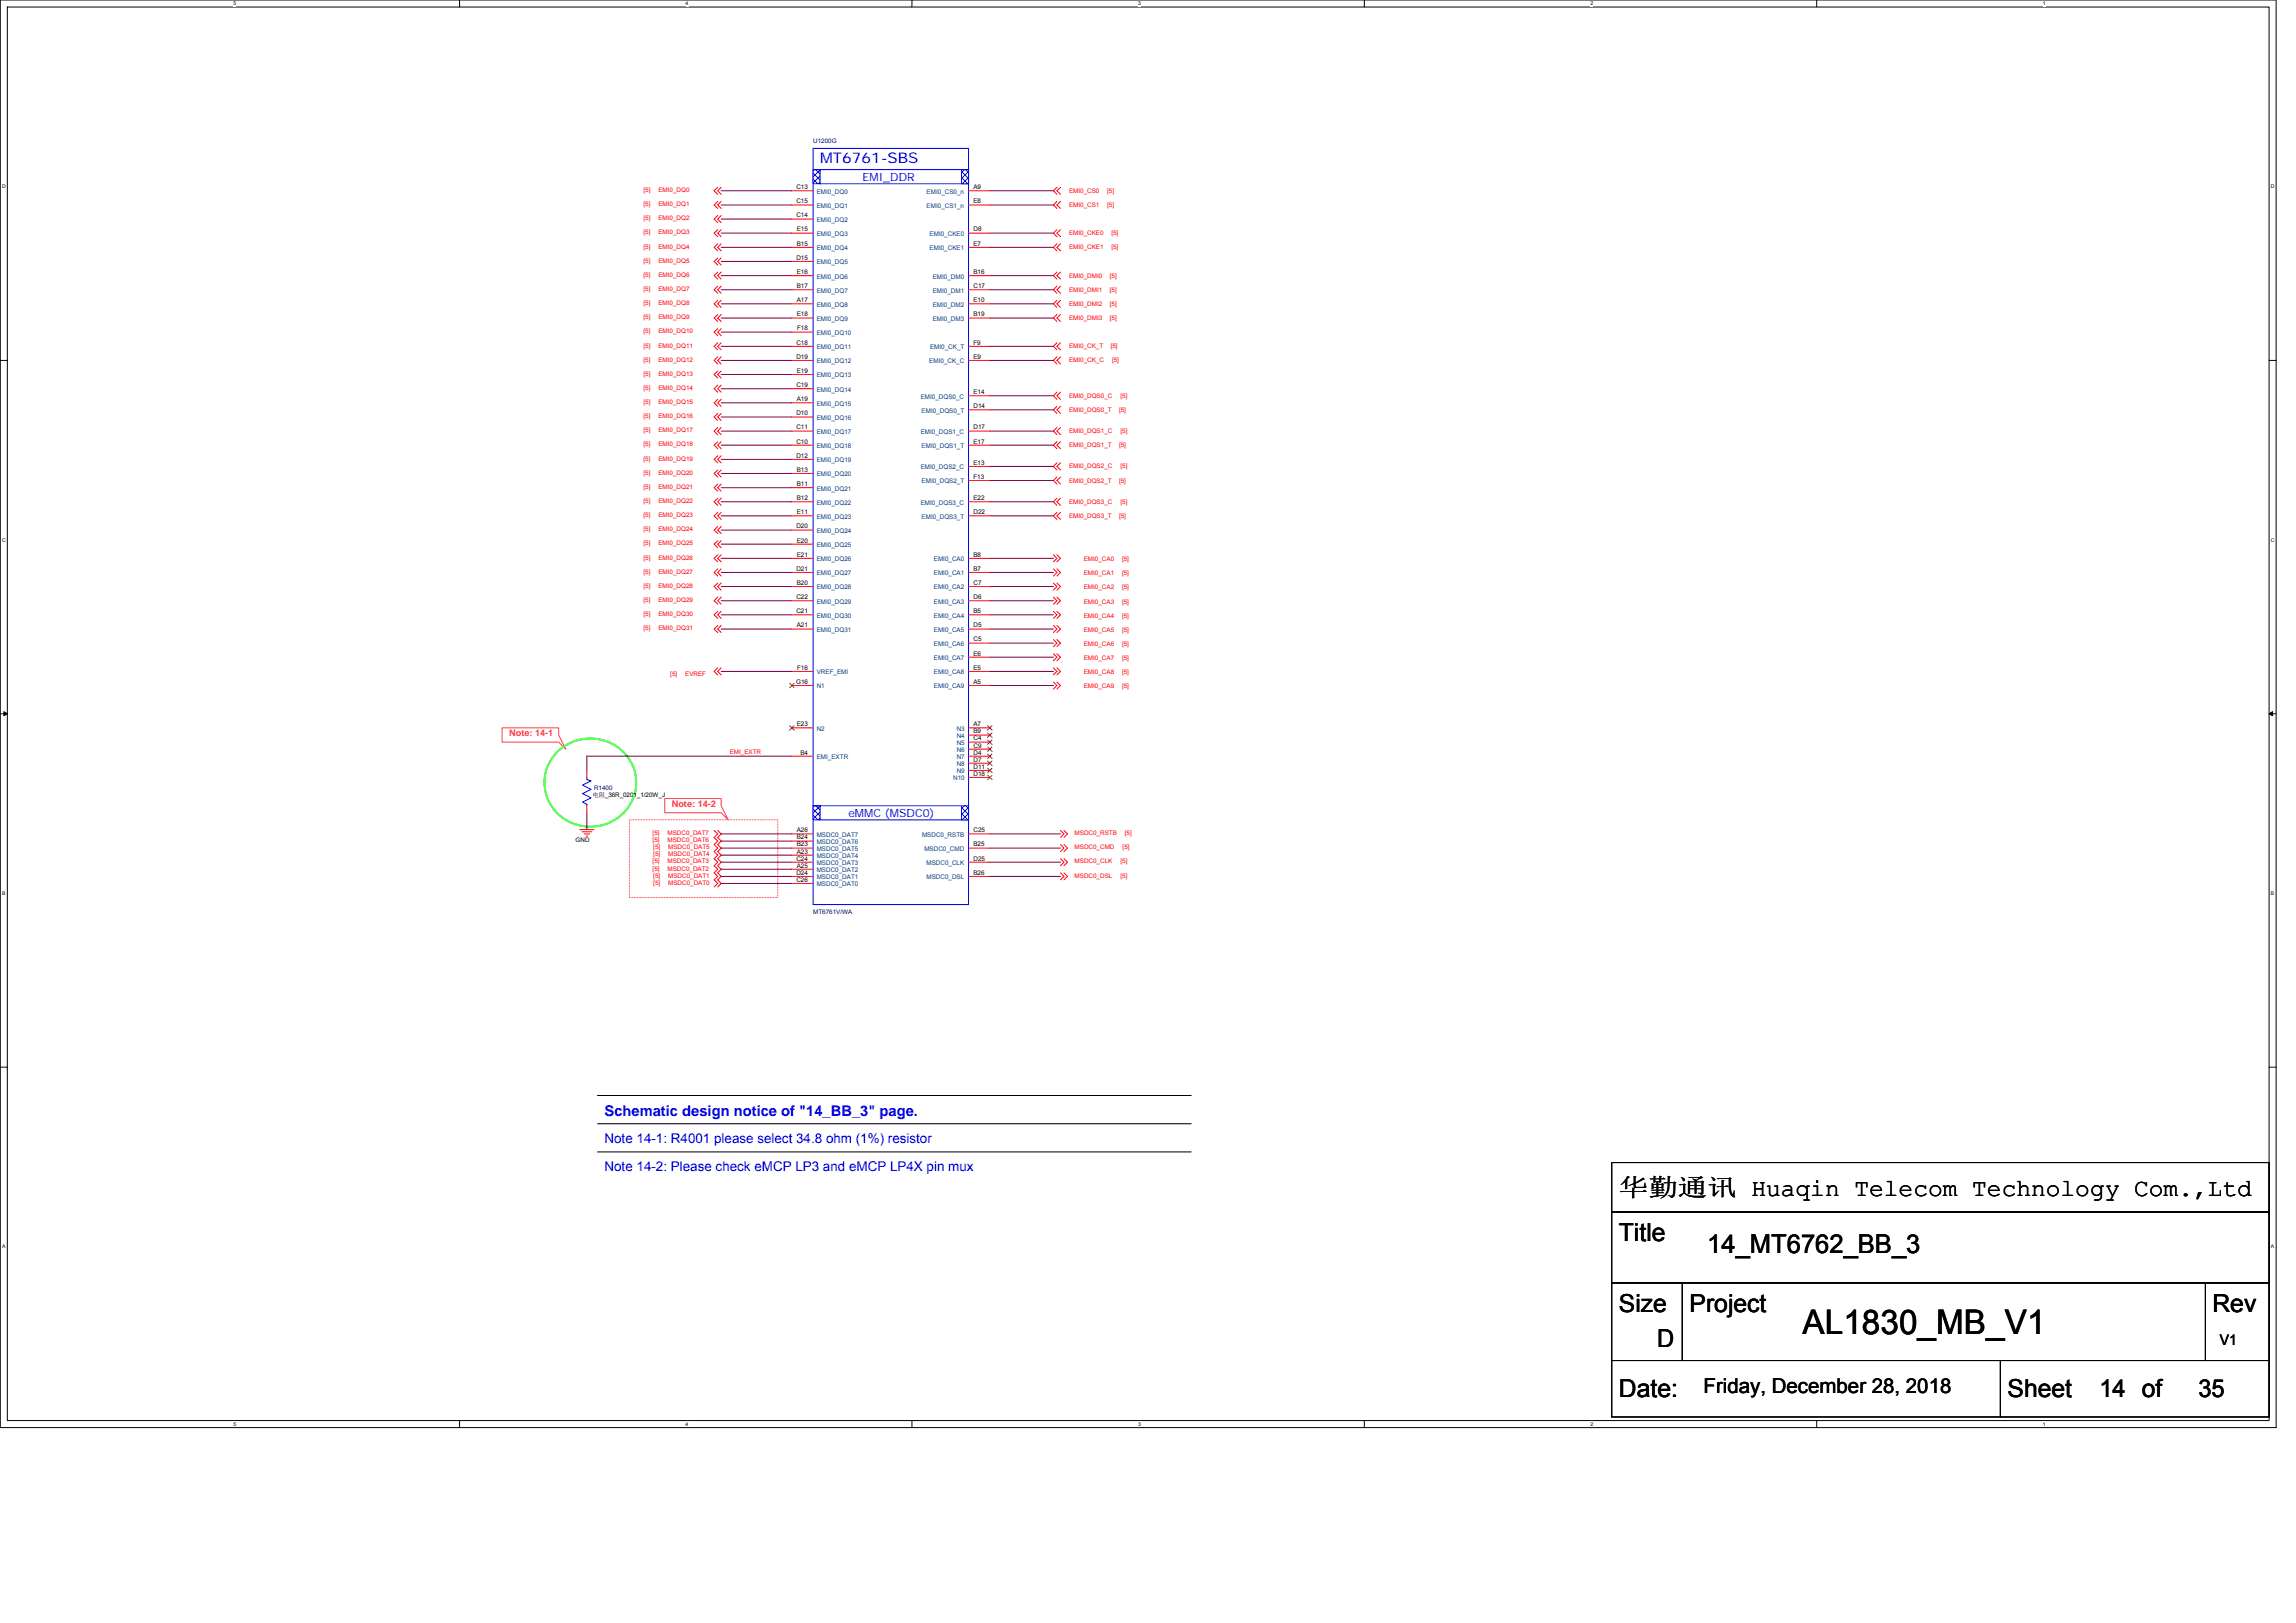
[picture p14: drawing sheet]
<svg xmlns="http://www.w3.org/2000/svg" width="297mm" height="210mm" viewBox="0 0 297 210" stroke-linecap="round" stroke-linejoin="round" font-family="sans-serif">
<defs><g id="words">
<text font-size="4.4" x="233.2" y="172.6">AL1830_MB_V1</text>
<text font-size="3.4" x="220.9" y="162.1">14_MT6762_BB_3</text>
<g font-size="3.2">
<text x="209.4" y="154.8">华勤通讯 Huaqin Telecom Technology Com.,Ltd</text>
<text x="209.4" y="160.6">Title</text>
<text x="209.4" y="169.8">Size</text>
<text x="218.6" y="169.8">Project</text>
<text x="286.2" y="169.8">Rev</text>
<text x="214.4" y="174.3">D</text>
<text x="209.4" y="180.7">Date:</text>
<text x="259.7" y="180.7">Sheet</text>
<text x="271.6" y="180.7">14 of</text>
<text x="284.4" y="180.7">35</text>
</g>
<text font-size="2.6" x="220.4" y="180.2">Friday, December 28, 2018</text>
<g font-size="1.9" fill="#00f">
<text x="106.1" y="21.1">MT6761-SBS</text>
<text x="78.2" y="144.4">Schematic design notice of &quot;14_BB_3&quot; page.</text>
</g>
<text font-size="1.9" x="287.2" y="174.1">V1</text>
<g font-size="1.7" fill="#00f">
<text x="78.2" y="147.8">Note 14-1: R4001 please select 34.8 ohm (1%) resistor</text>
<text x="78.2" y="151.5">Note 14-2: Please check eMCP LP3 and eMCP LP4X pin mux</text>
</g>
<g font-size="1.5" fill="#00f">
<text x="111.6" y="23.4">EMI_DDR</text>
<text x="109.8" y="105.7">eMMC (MSDC0)</text>
</g>
<g font-size="1.2" fill="#ff0080">
<text x="65.9" y="95.3">Note: 14-1</text>
<text x="86.9" y="104.4">Note: 14-2</text>
</g>
<g font-size=".8" fill="#000080">
<text x="105.2" y="18.5">U1200G</text>
<text x="76.9" y="102.2">R1400</text>
<text x="105.2" y="118.3">MT6761V/WA</text>
</g>
<g font-size=".8" fill="#f00">
<text x="83.2" y="24.8">[5]</text>
<text x="83.2" y="26.7">[5]</text>
<text x="83.2" y="28.5">[5]</text>
<text x="85.2" y="24.8">EMI0_DQ0</text>
<text x="85.2" y="26.7">EMI0_DQ1</text>
<text x="85.2" y="28.5">EMI0_DQ2</text>
<text x="138.3" y="26.8">EMI0_CS1</text>
<text x="138.3" y="25">EMI0_CS0</text>
<text x="143.2" y="26.8">[5]</text>
<text x="143.2" y="25">[5]</text>
<text x="83.2" y="30.3">[5]</text>
<text x="83.2" y="32.2">[5]</text>
<text x="83.2" y="34">[5]</text>
<text x="83.2" y="35.8">[5]</text>
<text x="85.2" y="30.3">EMI0_DQ3</text>
<text x="85.2" y="32.2">EMI0_DQ4</text>
<text x="85.2" y="34">EMI0_DQ5</text>
<text x="85.2" y="35.8">EMI0_DQ6</text>
<text x="138.3" y="32.3">EMI0_CKE1</text>
<text x="138.3" y="30.4">EMI0_CKE0</text>
<text x="138.3" y="35.9">EMI0_DMI0</text>
<text x="143.6" y="35.9">[5]</text>
<text x="143.8" y="32.3">[5]</text>
<text x="143.8" y="30.4">[5]</text>
<text x="83.2" y="37.7">[5]</text>
<text x="83.2" y="39.5">[5]</text>
<text x="83.2" y="41.3">[5]</text>
<text x="85.2" y="37.7">EMI0_DQ7</text>
<text x="85.2" y="39.5">EMI0_DQ8</text>
<text x="85.2" y="41.3">EMI0_DQ9</text>
<text x="138.3" y="37.7">EMI0_DMI1</text>
<text x="138.3" y="39.6">EMI0_DMI2</text>
<text x="138.3" y="41.4">EMI0_DMI3</text>
<text x="143.6" y="37.7">[5]</text>
<text x="143.6" y="39.6">[5]</text>
<text x="143.6" y="41.4">[5]</text>
<text x="83.2" y="43.1">[5]</text>
<text x="83.2" y="45">[5]</text>
<text x="83.2" y="46.8">[5]</text>
<text x="85.2" y="43.1">EMI0_DQ10</text>
<text x="85.2" y="45">EMI0_DQ11</text>
<text x="85.2" y="46.8">EMI0_DQ12</text>
<text x="138.3" y="46.9">EMI0_CK_C</text>
<text x="138.3" y="45.1">EMI0_CK_T</text>
<text x="143.7" y="45.1">[5]</text>
<text x="143.9" y="46.9">[5]</text>
<text x="83.2" y="48.6">[5]</text>
<text x="83.2" y="50.5">[5]</text>
<text x="83.2" y="52.3">[5]</text>
<text x="85.2" y="48.6">EMI0_DQ13</text>
<text x="85.2" y="50.5">EMI0_DQ14</text>
<text x="85.2" y="52.3">EMI0_DQ15</text>
<text x="138.3" y="53.3">EMI0_DQS0_T</text>
<text x="138.3" y="51.5">EMI0_DQS0_C</text>
<text x="144.8" y="53.3">[5]</text>
<text x="145" y="51.5">[5]</text>
<text x="83.2" y="54.1">[5]</text>
<text x="83.2" y="55.9">[5]</text>
<text x="83.2" y="57.8">[5]</text>
<text x="83.2" y="59.6">[5]</text>
<text x="85.2" y="54.1">EMI0_DQ16</text>
<text x="85.2" y="55.9">EMI0_DQ17</text>
<text x="85.2" y="57.8">EMI0_DQ18</text>
<text x="85.2" y="59.6">EMI0_DQ19</text>
<text x="138.3" y="57.9">EMI0_DQS1_T</text>
<text x="138.3" y="56">EMI0_DQS1_C</text>
<text x="144.8" y="57.9">[5]</text>
<text x="145" y="56">[5]</text>
<text x="83.2" y="61.4">[5]</text>
<text x="83.2" y="63.3">[5]</text>
<text x="83.2" y="65.1">[5]</text>
<text x="85.2" y="61.4">EMI0_DQ20</text>
<text x="85.2" y="63.3">EMI0_DQ21</text>
<text x="85.2" y="65.1">EMI0_DQ22</text>
<text x="138.3" y="62.4">EMI0_DQS2_T</text>
<text x="138.3" y="60.6">EMI0_DQS2_C</text>
<text x="138.3" y="65.2">EMI0_DQS3_C</text>
<text x="144.8" y="62.4">[5]</text>
<text x="145" y="60.6">[5]</text>
<text x="145" y="65.2">[5]</text>
<text x="83.2" y="66.9">[5]</text>
<text x="83.2" y="68.7">[5]</text>
<text x="83.2" y="70.6">[5]</text>
<text x="85.2" y="66.9">EMI0_DQ23</text>
<text x="85.2" y="68.7">EMI0_DQ24</text>
<text x="85.2" y="70.6">EMI0_DQ25</text>
<text x="138.3" y="67">EMI0_DQS3_T</text>
<text x="144.8" y="67">[5]</text>
<text x="83.2" y="72.4">[5]</text>
<text x="83.2" y="74.2">[5]</text>
<text x="83.2" y="76.1">[5]</text>
<text x="83.2" y="77.9">[5]</text>
<text x="85.2" y="72.4">EMI0_DQ26</text>
<text x="85.2" y="74.2">EMI0_DQ27</text>
<text x="85.2" y="76.1">EMI0_DQ28</text>
<text x="85.2" y="77.9">EMI0_DQ29</text>
<text x="140.2" y="74.4">EMI0_CA1</text>
<text x="140.2" y="76.2">EMI0_CA2</text>
<text x="140.2" y="72.6">EMI0_CA0</text>
<text x="145.2" y="74.4">[5]</text>
<text x="145.2" y="76.2">[5]</text>
<text x="145.2" y="72.6">[5]</text>
<text x="83.2" y="81.6">[5]</text>
<text x="83.2" y="79.7">[5]</text>
<text x="85.2" y="81.6">EMI0_DQ31</text>
<text x="85.2" y="79.7">EMI0_DQ30</text>
<text x="140.2" y="78.1">EMI0_CA3</text>
<text x="140.2" y="79.9">EMI0_CA4</text>
<text x="140.2" y="81.7">EMI0_CA5</text>
<text x="140.2" y="83.6">EMI0_CA6</text>
<text x="145.2" y="78.1">[5]</text>
<text x="145.2" y="79.9">[5]</text>
<text x="145.2" y="81.7">[5]</text>
<text x="145.2" y="83.6">[5]</text>
<text x="86.7" y="87.4">[5]</text>
<text x="88.6" y="87.4">EVREF</text>
<text x="140.2" y="85.4">EMI0_CA7</text>
<text x="140.2" y="87.2">EMI0_CA8</text>
<text x="140.2" y="89">EMI0_CA9</text>
<text x="145.2" y="85.4">[5]</text>
<text x="145.2" y="87.2">[5]</text>
<text x="145.2" y="89">[5]</text>
<text x="94.4" y="97.5">EMI_EXTR</text>
<text x="84.4" y="109">[5]</text>
<text x="84.4" y="112.6">[5]</text>
<text x="84.4" y="108.1">[5]</text>
<text x="84.4" y="111.7">[5]</text>
<text x="84.5" y="113.6">[5]</text>
<text x="84.5" y="109.9">[5]</text>
<text x="84.5" y="110.8">[5]</text>
<text x="86.4" y="109">MSDC0_DAT6</text>
<text x="86.4" y="112.6">MSDC0_DAT2</text>
<text x="86.4" y="108.1">MSDC0_DAT7</text>
<text x="86.4" y="111.7">MSDC0_DAT3</text>
<text x="86.4" y="113.6">MSDC0_DAT1</text>
<text x="86.4" y="109.9">MSDC0_DAT5</text>
<text x="86.4" y="110.8">MSDC0_DAT4</text>
<text x="139" y="108.1">MSDC0_RSTB</text>
<text x="139" y="109.9">MSDC0_CMD</text>
<text x="139" y="113.6">MSDC0_DSL</text>
<text x="139" y="111.7">MSDC0_CLK</text>
<text x="145" y="113.6">[5]</text>
<text x="145" y="111.7">[5]</text>
<text x="145.2" y="109.9">[5]</text>
<text x="145.5" y="108.1">[5]</text>
<text x="84.5" y="114.5">[5]</text>
<text x="86.4" y="114.5">MSDC0_DAT0</text>
</g>
<g font-size=".8">
<text x="103" y="28.1">C14</text>
<text x="103" y="24.5">C13</text>
<text x="103" y="26.3">C15</text>
<text x="103.1" y="30">E15</text>
<text x="125.9" y="30">D8</text>
<text x="125.9" y="26.3">E8</text>
<text x="125.9" y="24.5">A9</text>
<text x="103" y="33.6">D15</text>
<text x="103.1" y="31.8">B15</text>
<text x="103.1" y="35.5">E16</text>
<text x="125.9" y="35.5">B16</text>
<text x="125.9" y="31.8">E7</text>
<text x="103.1" y="39.1">A17</text>
<text x="103.1" y="37.3">B17</text>
<text x="103.1" y="40.9">E18</text>
<text x="125.9" y="40.9">B19</text>
<text x="125.9" y="37.3">C17</text>
<text x="125.9" y="39.1">E10</text>
<text x="103" y="44.6">C18</text>
<text x="103" y="46.4">D19</text>
<text x="103.1" y="42.8">F18</text>
<text x="125.9" y="46.4">E9</text>
<text x="125.9" y="44.6">F9</text>
<text x="103" y="50.1">C19</text>
<text x="103" y="53.7">D10</text>
<text x="103.1" y="48.2">E19</text>
<text x="103.1" y="51.9">A19</text>
<text x="125.9" y="51">E14</text>
<text x="125.9" y="52.8">D14</text>
<text x="103" y="59.2">D12</text>
<text x="103" y="57.4">C10</text>
<text x="103" y="55.6">C11</text>
<text x="125.9" y="55.6">D17</text>
<text x="125.9" y="57.4">E17</text>
<text x="103.1" y="61">B13</text>
<text x="103.1" y="62.9">B11</text>
<text x="103.1" y="64.7">B12</text>
<text x="125.9" y="60.1">E13</text>
<text x="125.9" y="64.7">E22</text>
<text x="125.9" y="62">F13</text>
<text x="103" y="68.4">D20</text>
<text x="103.1" y="66.5">E11</text>
<text x="103.1" y="70.2">E20</text>
<text x="125.9" y="66.5">D22</text>
<text x="103" y="73.9">D21</text>
<text x="103" y="77.5">C22</text>
<text x="103.1" y="72">E21</text>
<text x="103.1" y="75.7">B20</text>
<text x="125.9" y="72">B8</text>
<text x="125.9" y="73.9">B7</text>
<text x="125.9" y="77.5">D6</text>
<text x="125.9" y="75.7">C7</text>
<text x="103" y="79.3">C21</text>
<text x="103.1" y="81.2">A21</text>
<text x="125.9" y="83">C5</text>
<text x="125.9" y="79.3">B5</text>
<text x="125.9" y="81.2">D5</text>
<text x="103" y="88.5">G16</text>
<text x="103.1" y="86.7">F16</text>
<text x="125.9" y="86.7">E5</text>
<text x="125.9" y="88.5">A5</text>
<text x="125.9" y="84.8">E6</text>
<text x="103.1" y="94">E23</text>
<text x="125.9" y="94">A7</text>
<text x="125.9" y="95.8">C4</text>
<text x="125.9" y="94.9">B9</text>
<text x="103.5" y="97.6">B4</text>
<text x="125.9" y="97.6">D4</text>
<text x="125.9" y="96.7">C9</text>
<text x="125.9" y="99.5">D11</text>
<text x="125.9" y="98.5">D7</text>
<text x="125.9" y="100.4">D18</text>
<text x="76.7" y="103.1">电阻_36R_0201_1/20W_J</text>
<text x="103.1" y="107.7">A26</text>
<text x="125.9" y="107.7">C25</text>
<text x="74.5" y="109">GND</text>
<text x="103" y="111.3">C24</text>
<text x="103" y="113.2">D24</text>
<text x="103.1" y="108.6">B24</text>
<text x="103.1" y="109.5">B23</text>
<text x="103.1" y="110.4">A23</text>
<text x="103.1" y="112.2">A25</text>
<text x="125.9" y="111.3">D25</text>
<text x="125.9" y="113.2">B26</text>
<text x="125.9" y="109.5">B25</text>
<text x="103" y="114.1">C26</text>
</g>
<g font-size=".8" fill="#004080">
<text x="105.7" y="28.7">EMI0_DQ2</text>
<text x="105.7" y="25.1">EMI0_DQ0</text>
<text x="105.7" y="26.9">EMI0_DQ1</text>
<text x="119.9" y="26.9">EMI0_CS1_n</text>
<text x="119.9" y="25.1">EMI0_CS0_n</text>
<text x="105.7" y="32.4">EMI0_DQ4</text>
<text x="105.7" y="34.2">EMI0_DQ5</text>
<text x="105.7" y="30.5">EMI0_DQ3</text>
<text x="120.3" y="32.4">EMI0_CKE1</text>
<text x="120.3" y="30.5">EMI0_CKE0</text>
<text x="105.7" y="39.7">EMI0_DQ8</text>
<text x="105.7" y="36">EMI0_DQ6</text>
<text x="105.7" y="37.9">EMI0_DQ7</text>
<text x="105.7" y="41.5">EMI0_DQ9</text>
<text x="120.7" y="36">EMI0_DM0</text>
<text x="120.7" y="41.5">EMI0_DM3</text>
<text x="120.7" y="37.9">EMI0_DM1</text>
<text x="120.7" y="39.7">EMI0_DM2</text>
<text x="105.7" y="43.3">EMI0_DQ10</text>
<text x="105.7" y="45.2">EMI0_DQ11</text>
<text x="105.7" y="47">EMI0_DQ12</text>
<text x="120.2" y="47">EMI0_CK_C</text>
<text x="120.3" y="45.2">EMI0_CK_T</text>
<text x="105.7" y="48.8">EMI0_DQ13</text>
<text x="105.7" y="50.7">EMI0_DQ14</text>
<text x="105.7" y="52.5">EMI0_DQ15</text>
<text x="119.1" y="51.6">EMI0_DQS0_C</text>
<text x="119.2" y="53.4">EMI0_DQS0_T</text>
<text x="105.7" y="59.8">EMI0_DQ19</text>
<text x="105.7" y="58">EMI0_DQ18</text>
<text x="105.7" y="54.3">EMI0_DQ16</text>
<text x="105.7" y="56.2">EMI0_DQ17</text>
<text x="119.1" y="56.2">EMI0_DQS1_C</text>
<text x="119.2" y="58">EMI0_DQS1_T</text>
<text x="105.7" y="61.6">EMI0_DQ20</text>
<text x="105.7" y="63.5">EMI0_DQ21</text>
<text x="105.7" y="65.3">EMI0_DQ22</text>
<text x="119.1" y="60.7">EMI0_DQS2_C</text>
<text x="119.1" y="65.3">EMI0_DQS3_C</text>
<text x="119.2" y="62.5">EMI0_DQS2_T</text>
<text x="105.7" y="69">EMI0_DQ24</text>
<text x="105.7" y="67.1">EMI0_DQ23</text>
<text x="105.7" y="70.8">EMI0_DQ25</text>
<text x="119.2" y="67.1">EMI0_DQS3_T</text>
<text x="105.7" y="72.6">EMI0_DQ26</text>
<text x="105.7" y="74.4">EMI0_DQ27</text>
<text x="105.7" y="76.3">EMI0_DQ28</text>
<text x="120.8" y="72.6">EMI0_CA0</text>
<text x="120.8" y="74.4">EMI0_CA1</text>
<text x="120.8" y="76.3">EMI0_CA2</text>
<text x="105.7" y="78.1">EMI0_DQ29</text>
<text x="105.7" y="79.9">EMI0_DQ30</text>
<text x="105.7" y="81.8">EMI0_DQ31</text>
<text x="120.8" y="83.6">EMI0_CA6</text>
<text x="120.8" y="79.9">EMI0_CA4</text>
<text x="120.8" y="78.1">EMI0_CA3</text>
<text x="120.8" y="81.8">EMI0_CA5</text>
<text x="105.7" y="87.2">VREF_EMI</text>
<text x="105.7" y="89.1">N1</text>
<text x="120.8" y="87.2">EMI0_CA8</text>
<text x="120.8" y="89.1">EMI0_CA9</text>
<text x="120.8" y="85.4">EMI0_CA7</text>
<text x="105.7" y="94.6">N2</text>
<text x="123.8" y="94.6">N3</text>
<text x="123.8" y="95.5">N4</text>
<text x="105.7" y="98.2">EMI_EXTR</text>
<text x="123.3" y="101">N10</text>
<text x="123.8" y="98.2">N7</text>
<text x="123.8" y="96.4">N5</text>
<text x="123.8" y="97.3">N6</text>
<text x="123.8" y="100.1">N9</text>
<text x="123.8" y="99.1">N8</text>
<text x="105.7" y="108.3">MSDC0_DAT7</text>
<text x="105.7" y="109.2">MSDC0_DAT6</text>
<text x="105.7" y="110.1">MSDC0_DAT5</text>
<text x="105.7" y="111">MSDC0_DAT4</text>
<text x="105.7" y="111.9">MSDC0_DAT3</text>
<text x="105.7" y="112.8">MSDC0_DAT2</text>
<text x="105.7" y="113.8">MSDC0_DAT1</text>
<text x="119.3" y="108.3">MSDC0_RSTB</text>
<text x="119.6" y="110.1">MSDC0_CMD</text>
<text x="119.9" y="111.9">MSDC0_CLK</text>
<text x="119.9" y="113.8">MSDC0_DSL</text>
<text x="105.7" y="114.7">MSDC0_DAT0</text>
</g>
<g font-size=".7">
<text x="30.2" y=".7">5</text>
<text x="88.7" y=".7">4</text>
<text x="147.2" y=".7">3</text>
<text x="205.8" y=".7">2</text>
<text x="264.3" y=".7">1</text>
<text x=".3" y="24.4">D</text>
<text x="293.8" y="24.4">D</text>
<text x=".3" y="70.1">C</text>
<text x="293.8" y="70.1">C</text>
<text x=".3" y="115.8">B</text>
<text x="293.8" y="115.8">B</text>
<text x=".3" y="161.5">A</text>
<text x="293.8" y="161.5">A</text>
<text x="30.2" y="184.5">5</text>
<text x="88.7" y="184.5">4</text>
<text x="147.2" y="184.5">3</text>
<text x="205.8" y="184.5">2</text>
<text x="264.3" y="184.5">1</text>
</g>
</g></defs>
<path d="M0 0h294.5v184.7h-294.5zM.9 .9h292.7v182.9h-292.7z" fill="none" stroke="#000" stroke-width=".13"/>
<g fill="#fff">
<path d="M30.2 .1h.4v.7h-.4z"/>
<path d="M30.2 183.9h.4v.7h-.4z"/>
</g>
<path d="M59.5 0v.9M59.5 183.8v.9" fill="none" stroke="#000" stroke-width=".13"/>
<g fill="#fff">
<path d="M88.7 .1h.4v.7h-.4z"/>
<path d="M88.7 183.9h.4v.7h-.4z"/>
</g>
<path d="M118 0v.9M118 183.8v.9" fill="none" stroke="#000" stroke-width=".13"/>
<g fill="#fff">
<path d="M147.2 .1h.4v.7h-.4z"/>
<path d="M147.2 183.9h.4v.7h-.4z"/>
</g>
<path d="M176.5 0v.9M176.5 183.8v.9" fill="none" stroke="#000" stroke-width=".13"/>
<g fill="#fff">
<path d="M205.8 .1h.3v.7h-.3z"/>
<path d="M205.8 183.9h.3v.7h-.3z"/>
</g>
<path d="M235 0v.9M235 183.8v.9" fill="none" stroke="#000" stroke-width=".13"/>
<g fill="#fff">
<path d="M264.3 .1h.3v.7h-.3z"/>
<path d="M264.3 183.9h.3v.7h-.3z"/>
<path d="M.3 23.8h.4v.7h-.4z"/>
<path d="M293.8 23.8h.5v.7h-.5z"/>
<path d="M.3 69.5h.4v.7h-.4z"/>
<path d="M293.8 69.5h.5v.7h-.5z"/>
</g>
<path d="M0 46.6h.9M293.6 46.6h.9" fill="none" stroke="#000" stroke-width=".13"/>
<g fill="#fff">
<path d="M.3 115.2h.4v.8h-.4z"/>
<path d="M293.8 115.2h.4v.8h-.4z"/>
</g>
<path d="M0 92.4h.9M293.6 92.4h.9" fill="none" stroke="#000" stroke-width=".13"/>
<path d="M.5 92.1l.4 .3-.4 .2zM293.6 92.4l.4-.3v.5z" fill="#000" stroke="#000" stroke-width=".13"/>
<g fill="#fff">
<path d="M.3 160.9h.4v.8h-.4z"/>
<path d="M293.8 160.9h.4v.8h-.4z"/>
</g>
<path d="M0 138.1h.9M293.6 138.1h.9M77.3 145.4h76.8M77.3 141.7h76.8M77.3 149h76.8M208.5 156.8h85.1v9.2h-85.1zM208.5 150.4h85.1v6.4h-85.1zM208.5 176h50.3v7.3h-50.3zM208.5 166h9.2v10h-9.2zM217.7 166h67.6v10h-67.6zM258.8 176h34.8v7.3h-34.8zM285.3 166h8.3v10h-8.3z" fill="none" stroke="#000" stroke-width=".13"/>
<path d="M65 94.2h7.3v.9l.9 1.8-.9-.9h-7.3zM81.4 106.1h19.2v10h-19.2zM86 103.3h7.3v.9l.9 1.9-.9-.9h-7.3z" fill="none" stroke="#ff0080" stroke-width=".13"/>
<path d="M72.2 97.2a6 6 0 0 1 6.3-1.3 6 6 0 0 1 3.8 5.3 5.9 5.9 0 0 1-5.9 5.8 5.9 5.9 0 0 1-6-5.8 5.6 5.6 0 0 1 1.8-4z" fill="none" stroke="#0f0" stroke-width=".25"/>
<g fill="none" stroke="#f00" stroke-width=".13">
<path d="M92.9 24.2l-.5 .5 .5 .4M92.9 26.1l-.5 .4 .5 .5M92.9 27.9l-.5 .4 .5 .5M92.9 29.7l-.5 .5 .5 .4M92.9 31.5l-.5 .5 .5 .4M92.9 33.4l-.5 .4 .5 .5M92.9 35.2l-.5 .5 .5 .4M92.9 37l-.5 .5 .5 .5M92.9 38.9l-.5 .4 .5 .5M93.3 24.2l-.4 .5 .4 .4M93.3 26.1l-.4 .4 .4 .5M93.3 27.9l-.4 .4 .4 .5"/>
<path d="M93.3 29.7l-.4 .5 .4 .4M93.3 31.5l-.4 .5 .4 .4M93.3 33.4l-.4 .4 .4 .5M93.3 35.2l-.4 .5 .4 .4M93.3 37l-.4 .5 .4 .5M93.3 38.9l-.4 .4 .4 .5M136.7 26.1l-.4 .4 .4 .5M136.7 24.2l-.4 .5 .4 .4M136.7 31.5l-.4 .5 .4 .4M136.7 29.7l-.4 .5 .4 .4M136.7 35.2l-.4 .5 .4 .4M136.7 37l-.4 .5 .4 .5"/>
<path d="M136.7 38.9l-.4 .4 .4 .5M137.2 26.1l-.5 .4 .5 .5M137.2 24.2l-.5 .5 .5 .4M137.2 31.5l-.5 .5 .5 .4M137.2 29.7l-.5 .5 .5 .4M137.2 35.2l-.5 .5 .5 .4M137.2 37l-.5 .5 .5 .5M137.2 38.9l-.5 .4 .5 .5M92.9 40.7l-.5 .4 .5 .5M92.9 42.5l-.5 .5 .5 .4M92.9 44.3l-.5 .5 .5 .5M92.9 46.2l-.5 .4 .5 .5"/>
<path d="M92.9 48l-.5 .5 .5 .4M92.9 49.8l-.5 .5 .5 .4M92.9 51.7l-.5 .4 .5 .5M92.9 53.5l-.5 .5 .5 .4M92.9 55.3l-.5 .5 .5 .4M92.9 57.1l-.5 .5 .5 .5M92.9 59l-.5 .4 .5 .5M93.3 40.7l-.4 .4 .4 .5M93.3 42.5l-.4 .5 .4 .4M93.3 44.3l-.4 .5 .4 .5M93.3 46.2l-.4 .4 .4 .5M93.3 48l-.4 .5 .4 .4"/>
<path d="M93.3 49.8l-.4 .5 .4 .4M93.3 51.7l-.4 .4 .4 .5M93.3 53.5l-.4 .5 .4 .4M93.3 55.3l-.4 .5 .4 .4M93.3 57.1l-.4 .5 .4 .5M93.3 59l-.4 .4 .4 .5M136.7 52.6l-.4 .4 .4 .5M136.7 50.7l-.4 .5 .4 .5M136.7 57.1l-.4 .5 .4 .5M136.7 55.3l-.4 .5 .4 .4M136.7 59.9l-.4 .4 .4 .5M136.7 46.2l-.4 .4 .4 .5"/>
<path d="M136.7 44.3l-.4 .5 .4 .5M136.7 40.7l-.4 .4 .4 .5M137.2 52.6l-.5 .4 .5 .5M137.2 50.7l-.5 .5 .5 .5M137.2 57.1l-.5 .5 .5 .5M137.2 55.3l-.5 .5 .5 .4M137.2 59.9l-.5 .4 .5 .5M137.2 46.2l-.5 .4 .5 .5M137.2 44.3l-.5 .5 .5 .5M137.2 40.7l-.5 .4 .5 .5M92.9 60.8l-.5 .5 .5 .4M92.9 62.6l-.5 .5 .5 .4"/>
<path d="M92.9 64.5l-.5 .4 .5 .5M92.9 66.3l-.5 .4 .5 .5M92.9 68.1l-.5 .5 .5 .4M92.9 70l-.5 .4 .5 .5M92.9 71.8l-.5 .4 .5 .5M92.9 73.6l-.5 .5 .5 .4M92.9 75.4l-.5 .5 .5 .4M92.9 79.1l-.5 .4 .5 .5M92.9 77.3l-.5 .4 .5 .5M93.3 60.8l-.4 .5 .4 .4M93.3 62.6l-.4 .5 .4 .4M93.3 64.5l-.4 .4 .4 .5"/>
<path d="M93.3 66.3l-.4 .4 .4 .5M93.3 68.1l-.4 .5 .4 .4M93.3 70l-.4 .4 .4 .5M93.3 71.8l-.4 .4 .4 .5M93.3 73.6l-.4 .5 .4 .4M93.3 75.4l-.4 .5 .4 .4M93.3 79.1l-.4 .4 .4 .5M93.3 77.3l-.4 .4 .4 .5M136.3 73.6l.4 .5-.4 .4M136.3 75.4l.4 .5-.4 .4M136.3 77.3l.4 .4-.4 .5M136.3 79.1l.4 .4-.4 .5"/>
<path d="M136.3 71.8l.4 .4-.4 .5M136.7 61.7l-.4 .5 .4 .4M136.7 66.3l-.4 .4 .4 .5M136.7 64.5l-.4 .4 .4 .5M136.7 73.6l.5 .5-.5 .4M136.7 75.4l.5 .5-.5 .4M136.7 77.3l.5 .4-.5 .5M136.7 79.1l.5 .4-.5 .5M136.7 71.8l.5 .4-.5 .5M137.2 61.7l-.5 .5 .5 .4M137.2 66.3l-.5 .4 .5 .5M137.2 64.5l-.5 .4 .5 .5"/>
<path d="M75.9 99.7v.9M92.9 86.4l-.5 .5 .5 .4M92.9 80.9l-.5 .5 .5 .4M93.3 86.4l-.4 .5 .4 .4M93.3 80.9l-.4 .5 .4 .4M136.3 80.9l.4 .5-.4 .4M136.3 82.7l.4 .5-.4 .5M136.3 84.6l.4 .4-.4 .5M136.3 86.4l.4 .5-.4 .4M136.3 88.2l.4 .5-.4 .5M136.7 80.9l.5 .5-.5 .4M136.7 82.7l.5 .5-.5 .5"/>
<path d="M136.7 84.6l.5 .4-.5 .5M136.7 86.4l.5 .5-.5 .4M136.7 88.2l.5 .5-.5 .5M75 107.3h1.9M75.3 107.6h1.3M75.6 107.9h.7M75.8 108.2h.2M75.9 104.2v1M92.4 107.4l.5 .5-.5 .5 .5 .4-.5 .5 .5 .4-.5 .5 .5 .4-.5 .5 .5 .4-.5 .5 .5 .5-.5 .4 .5 .5-.5 .4 .5 .5-.5 .4M92.9 107.4l.4 .5-.4 .5 .4 .4-.4 .5 .4 .4-.4 .5 .4 .4-.4 .5 .4 .4-.4 .5 .4 .5-.4 .4 .4 .5-.4 .4 .4 .5-.4 .4M137.2 107.4l.4 .5-.4 .5M137.2 109.3l.4 .4-.4 .5"/>
<path d="M137.2 112.9l.4 .5-.4 .4M137.2 111.1l.4 .4-.4 .5M137.6 107.4l.5 .5-.5 .5M137.6 109.3l.5 .4-.5 .5M137.6 112.9l.5 .5-.5 .4M137.6 111.1l.5 .4-.5 .5"/>
</g>
<path d="M105.2 19.2h20.1v97.8h-20.1zM75.9 100.6h.1M75.9 104.2h.1M75.9 100.6v.3l.6 .1-1.1 .6 1.1 .5-1.1 .6 1.1 .5-1.1 .6 .5 .3v.1" fill="none" stroke="#00f" stroke-width=".13"/>
<path d="M105.2 21.9h.9v1.9h-.9z" fill="#fff"/>
<path d="M105.2 21.9v1.9h.9v-1.9z" fill-rule="evenodd" fill="#00f" stroke="#00f" stroke-width=".13"/>
<path d="M106.1 21.9h19.2M106.1 23.8h19.2" fill="none" stroke="#00f" stroke-width=".13"/>
<path d="M124.4 21.9h.9v1.9h-.9z" fill="#fff"/>
<path d="M124.4 21.9v1.9h.9v-1.9z" fill-rule="evenodd" fill="#00f" stroke="#00f" stroke-width=".13"/>
<path d="M105.2 104.2h.9v1.9h-.9z" fill="#fff"/>
<path d="M105.2 104.2v1.9h.9v-1.9z" fill-rule="evenodd" fill="#00f" stroke="#00f" stroke-width=".13"/>
<path d="M105.2 104.2h19.2M106.1 106.1h19.2" fill="none" stroke="#00f" stroke-width=".13"/>
<path d="M124.4 104.2h.9v1.9h-.9z" fill="#fff"/>
<path d="M124.4 104.2v1.9h.9v-1.9z" fill-rule="evenodd" fill="#00f" stroke="#00f" stroke-width=".13"/>
<g fill="none" stroke="#f00" stroke-width=".13">
<path d="M102.4 39.3h2.8M102.4 32h2.8M102.4 35.7h2.8M102.4 37.5h2.8M102.4 33.8h2.8M102.4 30.2h2.8M102.4 28.3h2.8M102.4 24.7h2.8M102.4 26.5h2.8M125.3 26.5h2.8M125.3 32h2.8M125.3 24.7h2.8"/>
<path d="M125.3 35.7h2.8M125.3 37.5h2.8M125.3 30.2h2.8M125.3 39.3h2.8M102.4 48.5h2.8M102.4 43h2.8M102.4 59.4h2.8M102.4 50.3h2.8M102.4 44.8h2.8M102.4 46.6h2.8M102.4 41.1h2.8M102.4 57.6h2.8"/>
<path d="M102.4 54h2.8M102.4 52.1h2.8M102.4 55.8h2.8M125.3 53h2.8M125.3 57.6h2.8M125.3 55.8h2.8M125.3 51.2h2.8M125.3 46.6h2.8M125.3 44.8h2.8M125.3 41.1h2.8M102.4 72.2h2.8M102.4 74.1h2.8"/>
<path d="M102.4 77.7h2.8M102.4 61.3h2.8M102.4 75.9h2.8M102.4 68.6h2.8M102.4 79.5h2.8M102.4 63.1h2.8M102.4 64.9h2.8M102.4 66.7h2.8M102.4 70.4h2.8M125.3 72.2h2.8M125.3 74.1h2.8M125.3 79.5h2.8"/>
<path d="M125.3 66.7h2.8M125.3 60.3h2.8M125.3 62.2h2.8M125.3 77.7h2.8M125.3 75.9h2.8M125.3 64.9h2.8M102.4 81.4h2.8M102.4 94.2h2.8M102.4 97.8h2.8M102.4 86.9h2.8M102.4 88.7h2.8M125.3 94.2h2.8"/>
<path d="M125.3 86.9h2.8M125.3 88.7h2.8M125.3 85h2.8M125.3 97.8h2.8M125.3 96h2.8M125.3 96.9h2.8M125.3 83.2h2.8M125.3 99.7h2.8M125.3 81.4h2.8M125.3 95.1h2.8M125.3 98.7h2.8M102.4 107.9h2.8"/>
<path d="M102.4 108.8h2.8M102.4 109.7h2.8M102.4 110.6h2.8M102.4 111.5h2.8M102.4 112.5h2.8M102.4 113.4h2.8M102.4 114.3h2.8M125.3 100.6h2.8M125.3 107.9h2.8M125.3 109.7h2.8M125.3 111.5h2.8M125.3 113.4h2.8"/>
</g>
<g fill="none" stroke="#804000" stroke-width=".13">
<path d="M102.2 93.9l.5 .6M102.2 88.4l.5 .6M102.7 93.9l-.6 .6M102.7 88.4l-.6 .6M127.8 93.9l.6 .6M127.8 97.6l.6 .5M127.8 95.7l.6 .6M127.8 96.6l.6 .6M127.8 99.4l.6 .6M127.8 94.8l.6 .6M127.8 98.5l.6 .5M128.3 93.9l-.5 .6"/>
<path d="M128.3 97.6l-.5 .5M128.3 95.7l-.5 .6M128.3 96.6l-.5 .6M128.3 99.4l-.5 .6M128.3 94.8l-.5 .6M128.3 98.5l-.5 .5M127.8 100.3l.6 .6M128.3 100.3l-.5 .6"/>
</g>
<g fill="none" stroke="#800040" stroke-width=".13">
<path d="M93.3 24.7h9.1M93.3 26.5h9.1M93.3 28.3h9.1M93.3 30.2h9.1M93.3 32h9.1M93.3 33.8h9.1M93.3 35.7h9.1M93.3 37.5h9.1M93.3 39.3h9.1M128.1 26.5h8.2M128.1 24.7h8.2M128.1 32h8.2"/>
<path d="M128.1 30.2h8.2M128.1 35.7h8.2M128.1 37.5h8.2M128.1 39.3h8.2M93.3 41.1h9.1M93.3 43h9.1M93.3 44.8h9.1M93.3 46.6h9.1M93.3 48.5h9.1M93.3 50.3h9.1M93.3 52.1h9.1M93.3 54h9.1"/>
<path d="M93.3 55.8h9.1M93.3 57.6h9.1M93.3 59.4h9.1M128.1 53h8.2M128.1 51.2h8.2M128.1 57.6h8.2M128.1 55.8h8.2M128.1 46.6h8.2M128.1 44.8h8.2M128.1 41.1h8.2M93.3 61.3h9.1M93.3 63.1h9.1"/>
<path d="M93.3 64.9h9.1M93.3 66.7h9.1M93.3 68.6h9.1M93.3 70.4h9.1M93.3 72.2h9.1M93.3 74.1h9.1M93.3 75.9h9.1M93.3 79.5h9.1M93.3 77.7h9.1M128.1 62.2h8.2M128.1 60.3h8.2M128.1 66.7h8.2"/>
<path d="M128.1 64.9h8.2M128.1 79.5h8.2M128.1 77.7h8.2M128.1 75.9h8.2M128.1 74.1h8.2M128.1 72.2h8.2M93.3 86.9h9.1M93.3 81.4h9.1M102.4 97.8h-26.5v1.9M128.1 81.4h8.2M128.1 88.7h8.2M128.1 86.9h8.2"/>
<path d="M128.1 85h8.2M128.1 83.2h8.2M75.9 105.2v2.1M93.3 111.5h9.1M93.3 110.6h9.1M93.3 109.7h9.1M93.3 108.8h9.1M93.3 107.9h9.1M93.3 114.3h9.1M93.3 113.4h9.1M93.3 112.5h9.1M128.1 107.9h9.1"/>
<path d="M128.1 109.7h9.1M128.1 113.4h9.1M128.1 111.5h9.1"/>
</g>
<use href="#words"/>
</svg>
